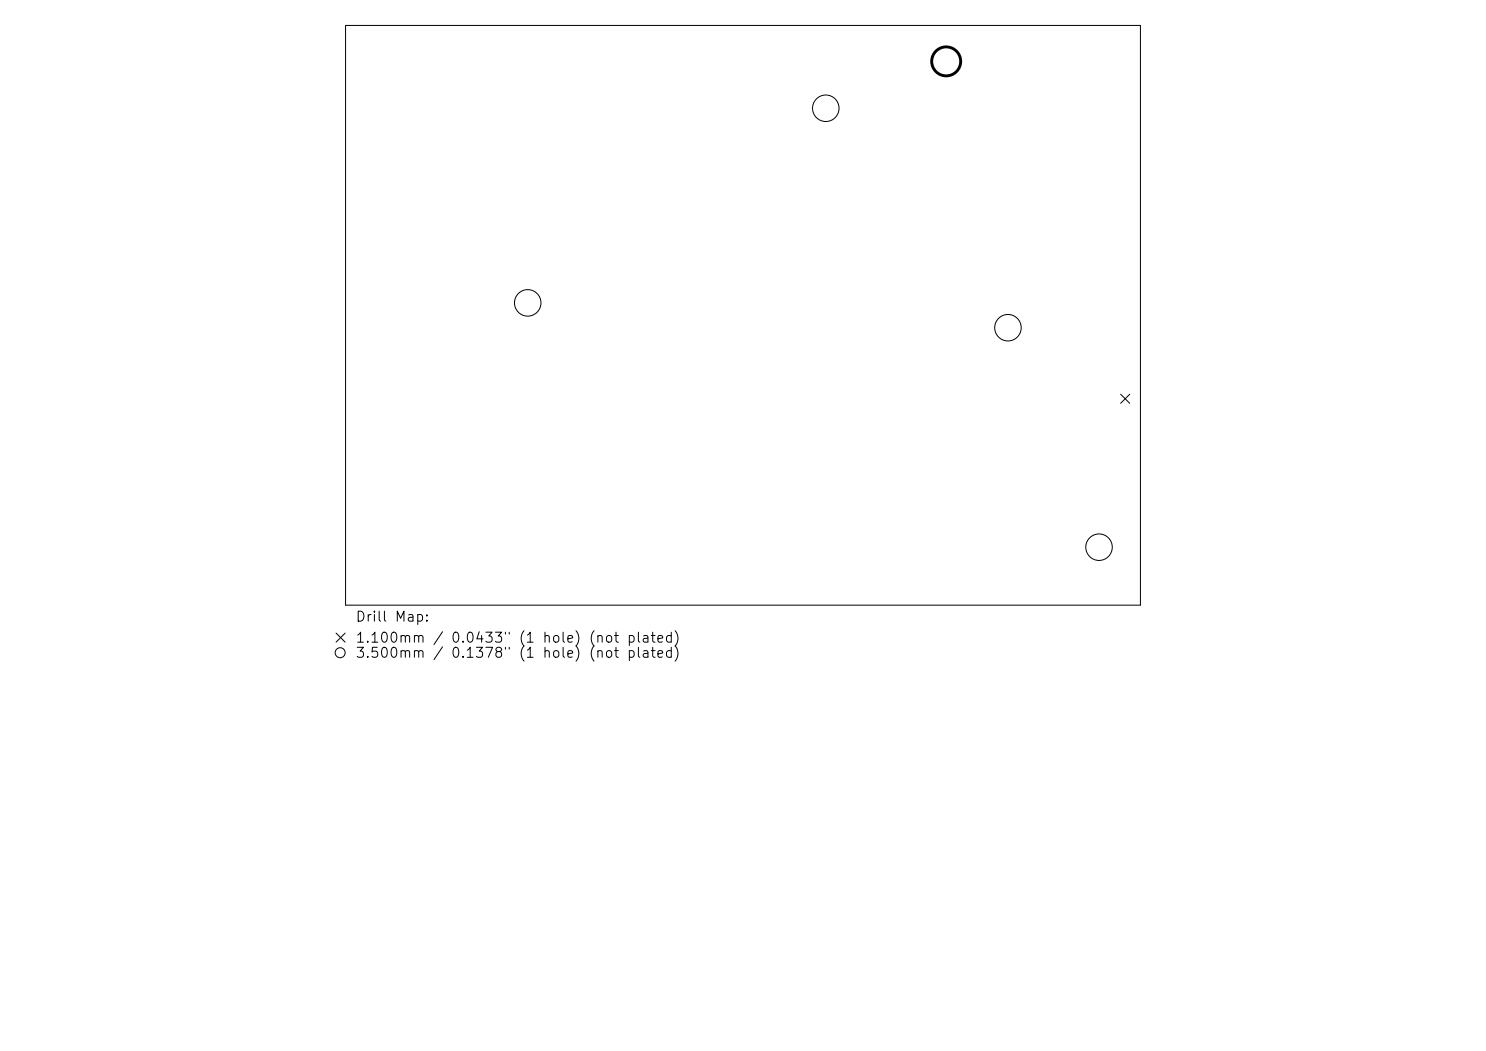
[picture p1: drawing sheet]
<svg xmlns="http://www.w3.org/2000/svg" width="297mm" height="210mm" viewBox="0 0 297 210" stroke-linecap="round" stroke-linejoin="round" font-family="sans-serif">
<defs><g id="words">
<g font-size="2">
<text x="70.9" y="124.7">Drill Map:</text>
<text x="70.9" y="128.9">1.100mm / 0.0433&quot; (1 hole) (not plated)</text>
<text x="70.9" y="131.9">3.500mm / 0.1378&quot; (1 hole) (not plated)</text>
</g>
</g></defs>
<g fill="none" stroke="#000" stroke-width=".2">
<path d="M69.1 5.1h158.8v115.8h-158.8zM224 78.8l1.8 1.8M225.8 78.8l-1.8 1.8M67.2 126.5l1.8 1.8M69 126.5l-1.8 1.8"/>
<circle cx="165" cy="21.6" r="2.65"/>
<circle cx="105.5" cy="60.5" r="2.65"/>
<circle cx="201.5" cy="65.5" r="2.65"/>
<circle cx="219.7" cy="109.3" r="2.65"/>
<circle cx="68" cy="130.4" r="1"/>
</g>
<circle cx="189.1" cy="12.3" r="2.9" fill="none" stroke="#000" stroke-width=".58"/>
<use href="#words"/>
</svg>
